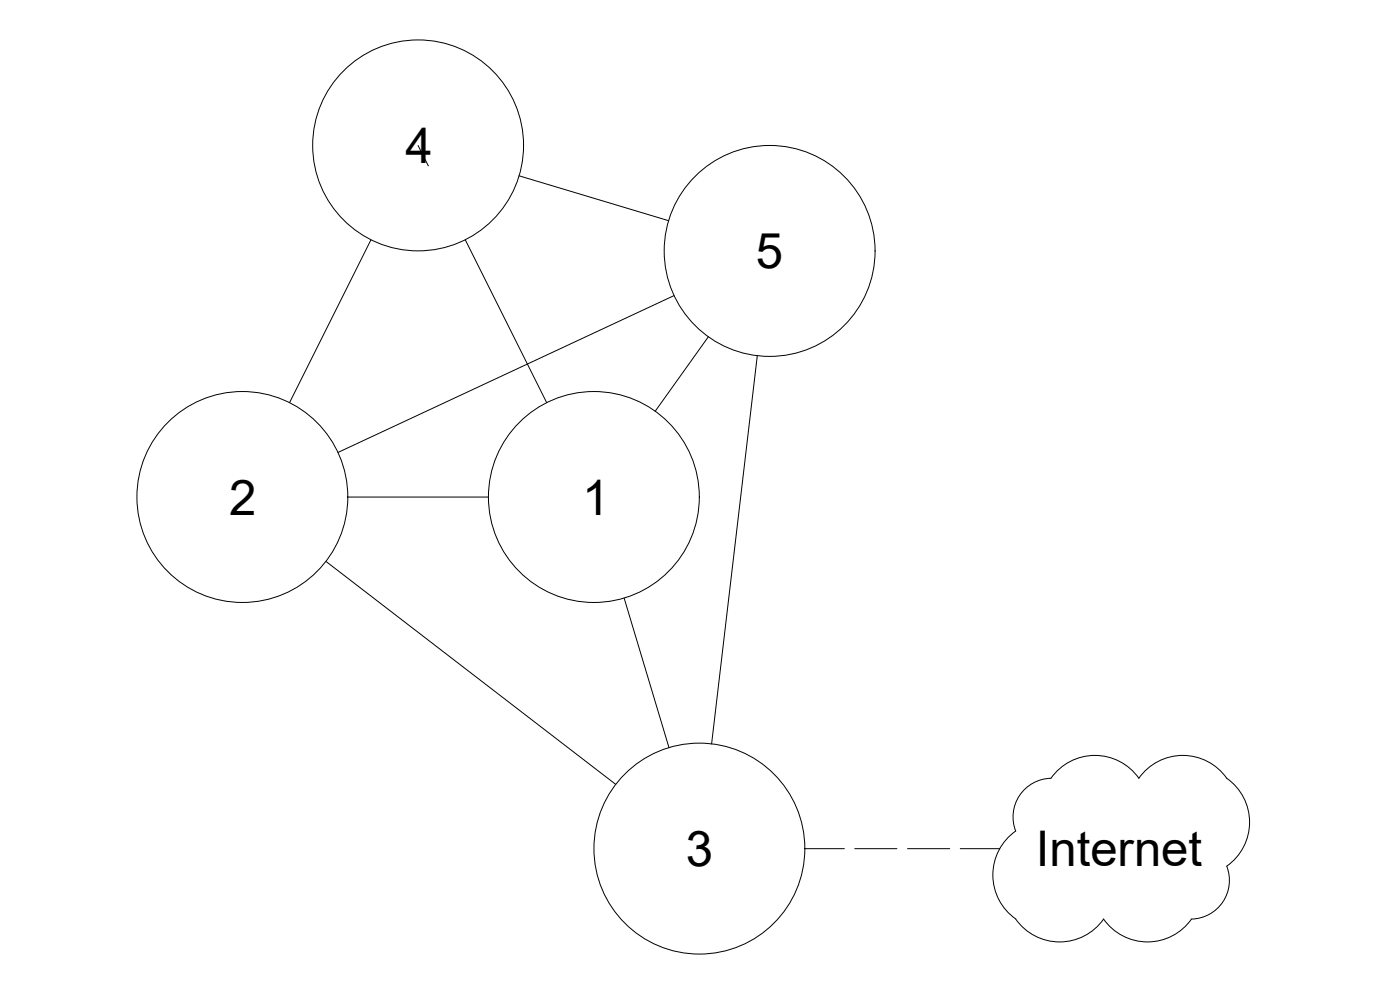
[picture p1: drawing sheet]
<svg xmlns="http://www.w3.org/2000/svg" width="420mm" height="297mm" viewBox="0 0 420 297" stroke-linecap="round" stroke-linejoin="round" font-family="sans-serif">
<defs><g id="words">
<g font-size="14.7">
<text x="121.7" y="48.9">4</text>
<text x="226.9" y="80.5">5</text>
<text x="68.8" y="154.4">2</text>
<text x="174.7" y="154.4">1</text>
<text x="205.8" y="259.8">3</text>
<text x="310.8" y="259.8">Internet</text>
</g>
</g></defs>
<!-- layer: 0 -->
<g fill="none" stroke="#000" stroke-width=".3">
<path d="M125.5 43.6l3.1 6.2M155.8 52.7l44.8 13.5M111.3 72l-24.4 48.8M139.6 72l24.5 48.8M202.3 88.7l-100.9 47.1M212.6 101l-16 22.4M227.3 106.7l-13.7 116.5M104.4 149.1h42.2M97.8 168.4l87 66.9M187.3 179.5l13.5 44.8M315.4 233.5a11.6 11.6 0 0 0-10.6 15.8 16.1 16.1 0 0 0 0 26.4 16.1 16.1 0 0 0 26.4 0 16.1 16.1 0 0 0 26.4 0 11.6 11.6 0 0 0 10.6-15.8 16.1 16.1 0 0 0-.1-26.4 16.1 16.1 0 0 0-26.3 0M315.4 233.5a16.1 16.1 0 0 1 26.4 0"/>
<path d="M241.5 254.6h11.9M256.5 254.6h12.7M272.4 254.6h12.6M288.2 254.6h11.8"/>
<circle cx="125.5" cy="43.6" r="31.6"/>
<circle cx="231" cy="75.3" r="31.6"/>
<circle cx="72.7" cy="149.1" r="31.6"/>
<circle cx="178.2" cy="149.1" r="31.6"/>
<circle cx="209.9" cy="254.6" r="31.6"/>
</g>
<use href="#words"/>
</svg>
